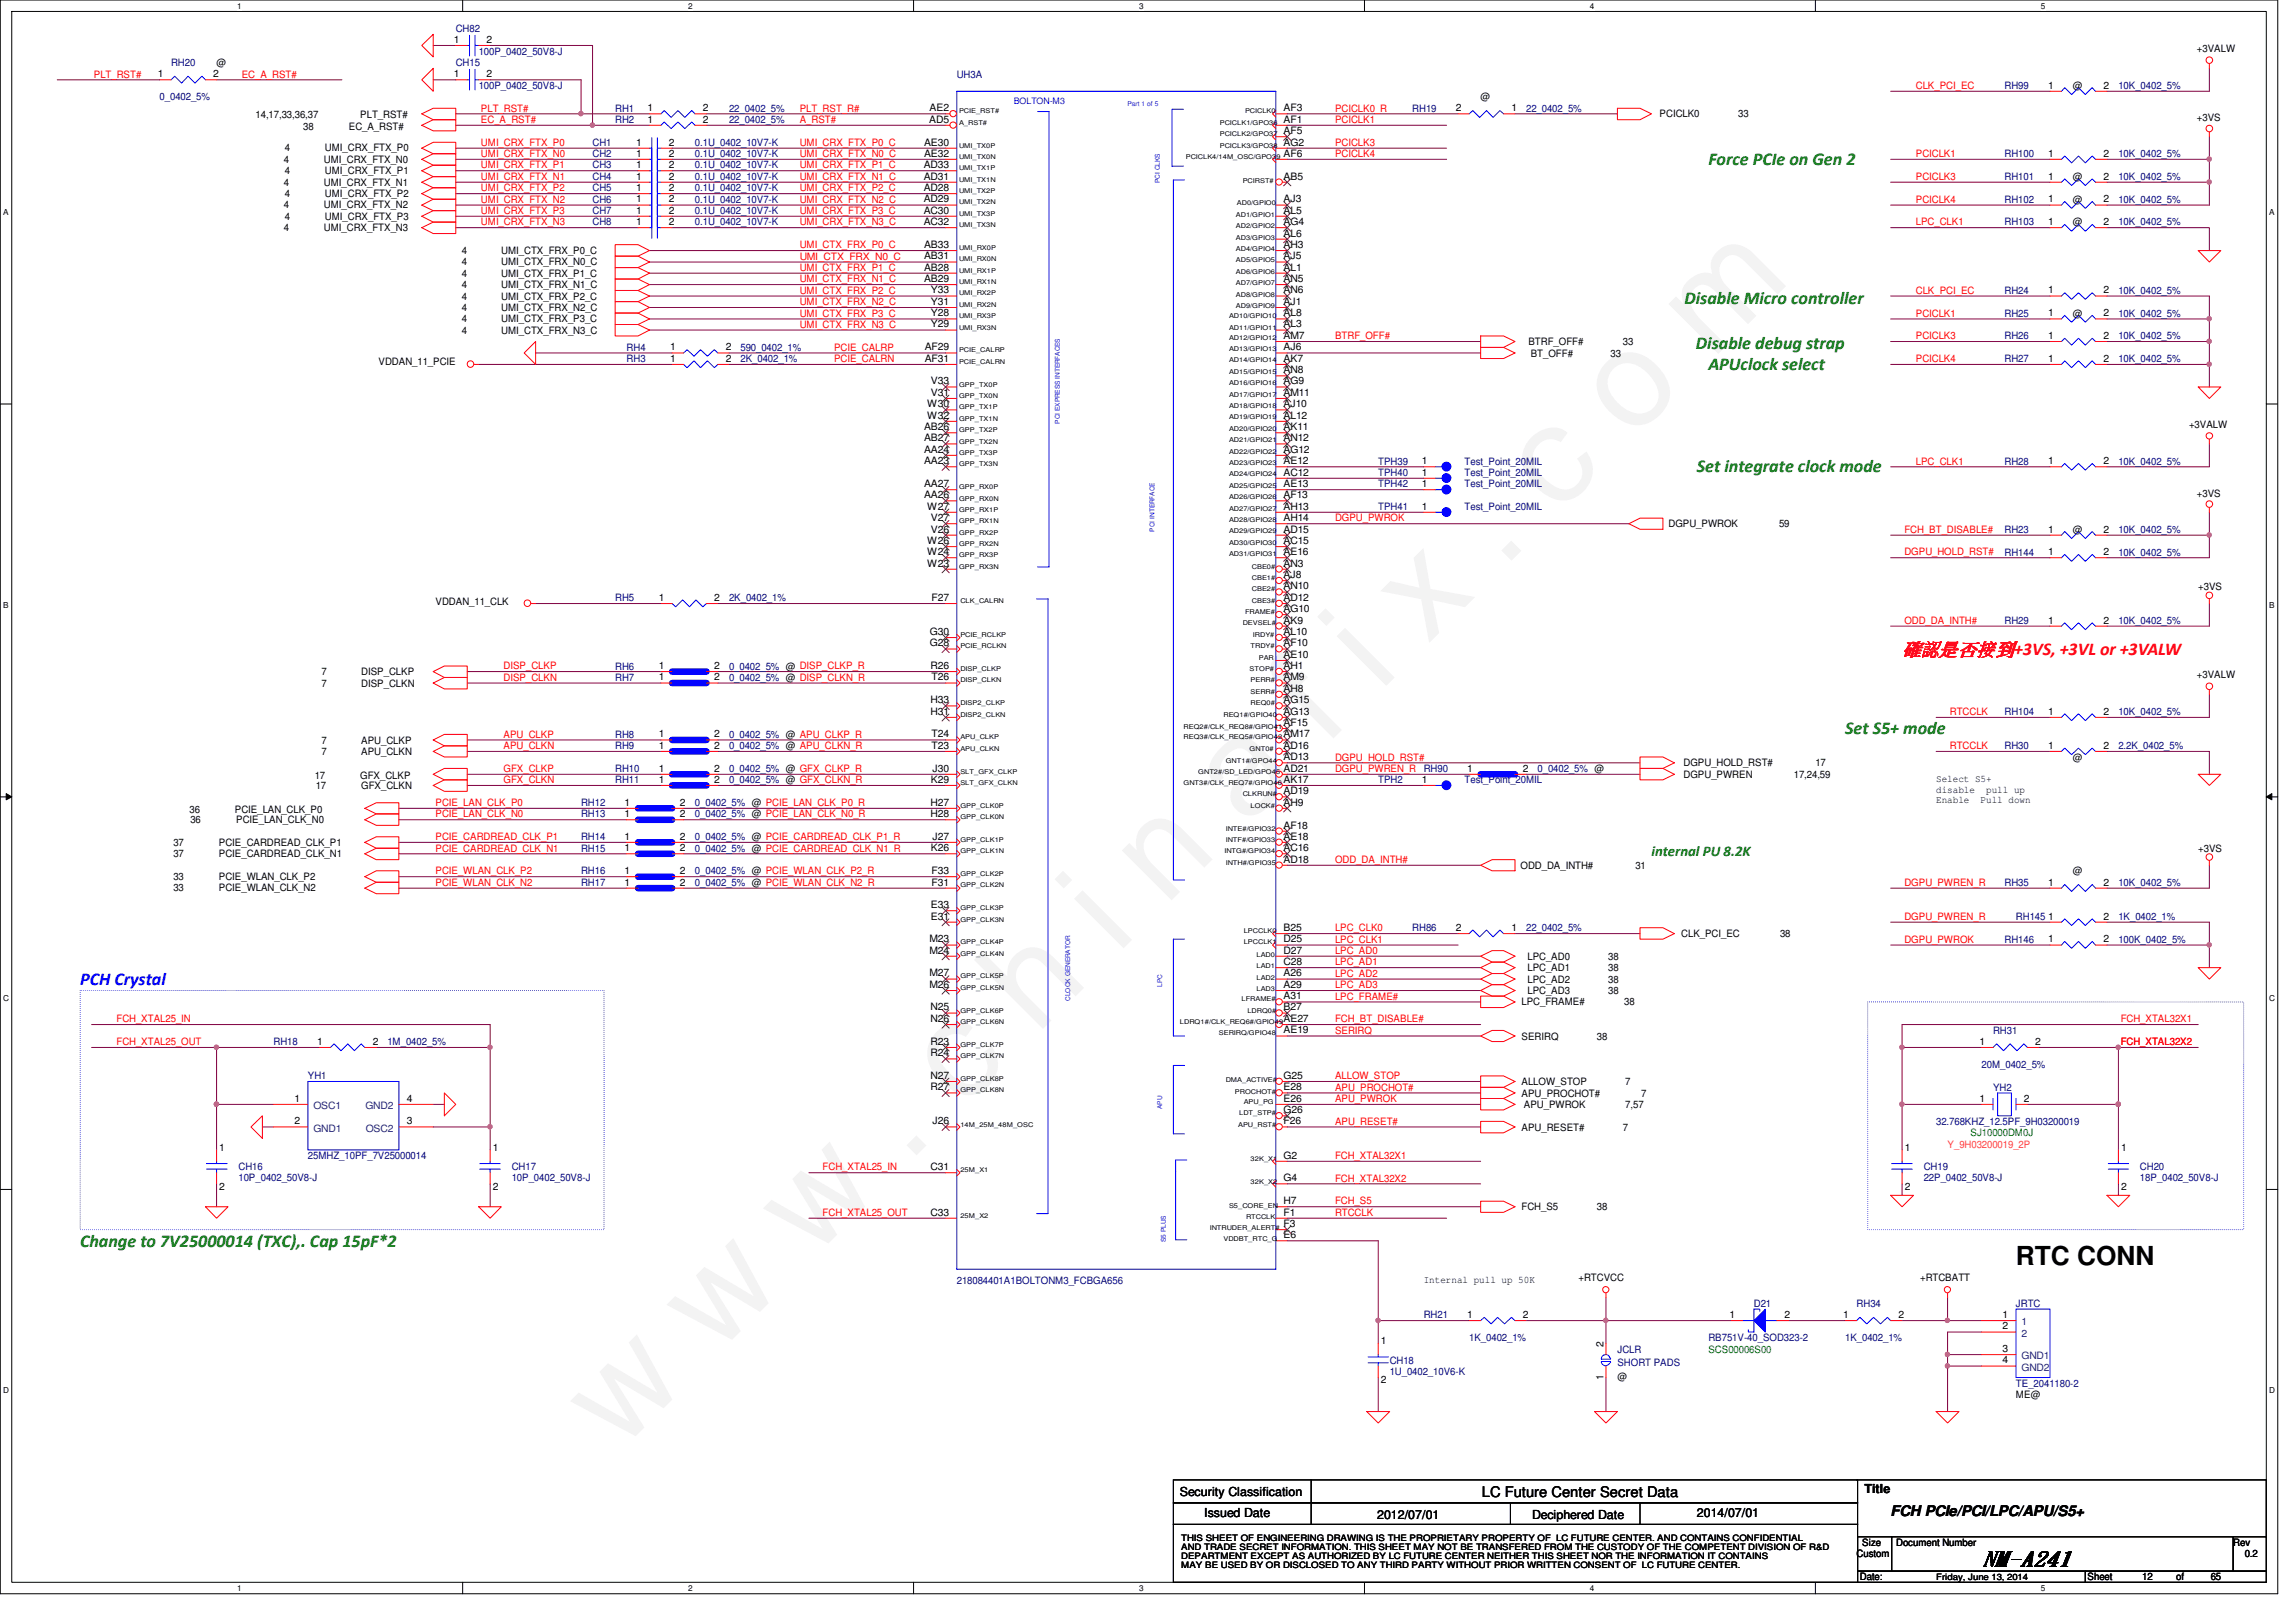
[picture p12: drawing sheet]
<svg xmlns="http://www.w3.org/2000/svg" width="297mm" height="210mm" viewBox="0 0 297 210" stroke-linecap="round" stroke-linejoin="round" font-family="sans-serif">
<defs><g id="words">
<text font-size="17.6" fill="#f0f" x="80.1" y="188" transform="rotate(-45 80.1 188)">w w w . c h i n a f i x . c o m</text>
<text font-size="3.4" x="260.8" y="163.7">RTC CONN</text>
<text font-size="2.8" x="256.4" y="202.7">NM-A241</text>
<g font-size="2.3" fill="#008000">
<text x="221" y="21.4">Force PCIe on Gen 2</text>
<text x="217.9" y="39.3">Disable Micro controller</text>
<text x="219.4" y="45.2">Disable debug strap</text>
<text x="221" y="47.9">APUclock select</text>
<text x="219.5" y="61.1">Set integrate clock mode</text>
<text x="238.7" y="95">Set S5+ mode</text>
<text x="10.4" y="161.3">Change to 7V25000014 (TXC),. Cap 15pF*2</text>
</g>
<text font-size="2.3" fill="#f00" x="246.1" y="84.8">確確確確確確+3VS, +3VL or +3VALW</text>
<text font-size="2.3" fill="#00f" x="10.4" y="127.4">PCH Crystal</text>
<text font-size="1.9" fill="#008000" x="213.7" y="110.8">internal PU 8.2K</text>
<g font-size="1.9">
<text x="191.7" y="193.7">LC Future Center Secret Data</text>
<text x="244.6" y="196.2">FCH PCIe/PCI/LPC/APU/S5+</text>
</g>
<g font-size="1.6">
<text x="152.7" y="193.5">Security Classification</text>
<text x="155.8" y="196.3">Issued Date</text>
<text x="178.2" y="196.5">2012/07/01</text>
<text x="198.2" y="196.5">Deciphered Date</text>
<text x="219.5" y="196.3">2014/07/01</text>
<text x="241.2" y="193.2">Title</text>
</g>
<g font-size="1.3">
<text x="58.7" y="5.5">1</text>
<text x="62.9" y="5.5">2</text>
<text x="20.4" y="10">1</text>
<text x="27.6" y="10">2</text>
<text x="28" y="8.6">@</text>
<text x="58.7" y="10">1</text>
<text x="62.9" y="10">2</text>
<text x="265" y="11.5">1</text>
<text x="268.2" y="11.5">@</text>
<text x="272.1" y="11.5">2</text>
<text x="284.2" y="6.8">+3VALW</text>
<text x="33.1" y="15.3">14,17,33,36,37</text>
<text x="39.2" y="16.8">38</text>
<text x="45.1" y="16.8">EC_A_RST#</text>
<text x="46.6" y="15.3">PLT_RST#</text>
<text x="83.8" y="14.4">1</text>
<text x="83.8" y="15.9">1</text>
<text x="90.9" y="14.4">2</text>
<text x="90.9" y="15.9">2</text>
<text x="120.2" y="15.9">AD5</text>
<text x="120.3" y="14.4">AE2</text>
<text x="166.1" y="17.4">AF5</text>
<text x="166.1" y="15.9">AF1</text>
<text x="166.1" y="14.4">AF3</text>
<text x="188.3" y="14.4">2</text>
<text x="191.6" y="13">@</text>
<text x="195.5" y="14.4">1</text>
<text x="214.7" y="15.2">PCICLK0</text>
<text x="224.9" y="15.2">33</text>
<text x="284.2" y="15.6">+3VS</text>
<text x="36.7" y="21.1">4</text>
<text x="36.9" y="22.6">4</text>
<text x="36.9" y="19.6">4</text>
<text x="41.9" y="21.1">UMI_CRX_FTX_N0</text>
<text x="42" y="22.6">UMI_CRX_FTX_P1</text>
<text x="42" y="19.6">UMI_CRX_FTX_P0</text>
<text x="82.3" y="18.8">1</text>
<text x="82.3" y="20.3">1</text>
<text x="82.3" y="21.8">1</text>
<text x="82.3" y="23.2">1</text>
<text x="86.5" y="18.8">2</text>
<text x="86.5" y="20.3">2</text>
<text x="86.5" y="21.8">2</text>
<text x="86.5" y="23.2">2</text>
<text x="119.5" y="23.2">AD31</text>
<text x="119.5" y="21.8">AD33</text>
<text x="119.5" y="20.3">AE32</text>
<text x="119.5" y="18.8">AE30</text>
<text x="166.1" y="23.2">AB5</text>
<text x="166.1" y="20.3">AF6</text>
<text x="166.1" y="18.8">AG2</text>
<text x="265" y="20.3">1</text>
<text x="265" y="23.2">1</text>
<text x="268.2" y="23.3">@</text>
<text x="272.1" y="20.3">2</text>
<text x="272.1" y="23.2">2</text>
<text x="36.7" y="27">4</text>
<text x="36.7" y="29.9">4</text>
<text x="36.7" y="24">4</text>
<text x="36.9" y="28.4">4</text>
<text x="36.9" y="25.5">4</text>
<text x="41.9" y="27">UMI_CRX_FTX_N2</text>
<text x="41.9" y="29.9">UMI_CRX_FTX_N3</text>
<text x="41.9" y="24">UMI_CRX_FTX_N1</text>
<text x="42" y="28.4">UMI_CRX_FTX_P3</text>
<text x="42" y="25.5">UMI_CRX_FTX_P2</text>
<text x="82.3" y="26.2">1</text>
<text x="82.3" y="27.6">1</text>
<text x="82.3" y="29.1">1</text>
<text x="82.3" y="24.7">1</text>
<text x="86.5" y="26.2">2</text>
<text x="86.5" y="27.6">2</text>
<text x="86.5" y="29.1">2</text>
<text x="86.5" y="24.7">2</text>
<text x="119.5" y="29.1">AC32</text>
<text x="119.5" y="27.6">AC30</text>
<text x="119.5" y="26.2">AD29</text>
<text x="119.5" y="24.7">AD28</text>
<text x="166.1" y="29.1">AG4</text>
<text x="166.1" y="27.6">AL5</text>
<text x="166.1" y="26.2">AJ3</text>
<text x="265" y="26.2">1</text>
<text x="265" y="29.1">1</text>
<text x="268.2" y="26.2">@</text>
<text x="268.2" y="29.2">@</text>
<text x="272.1" y="26.2">2</text>
<text x="272.1" y="29.1">2</text>
<text x="59.7" y="32.9">4</text>
<text x="59.7" y="34.3">4</text>
<text x="59.7" y="35.8">4</text>
<text x="64.9" y="32.9">UMI_CTX_FRX_P0_C</text>
<text x="64.9" y="34.3">UMI_CTX_FRX_N0_C</text>
<text x="64.9" y="35.8">UMI_CTX_FRX_P1_C</text>
<text x="119.5" y="35">AB28</text>
<text x="119.5" y="33.6">AB31</text>
<text x="119.5" y="32.1">AB33</text>
<text x="166.1" y="35">AL1</text>
<text x="166.1" y="33.6">AJ5</text>
<text x="166.1" y="32.1">AH3</text>
<text x="166.1" y="30.6">AL6</text>
<text x="59.7" y="37.3">4</text>
<text x="59.7" y="38.8">4</text>
<text x="59.7" y="40.2">4</text>
<text x="59.7" y="41.7">4</text>
<text x="64.9" y="37.3">UMI_CTX_FRX_N1_C</text>
<text x="64.9" y="38.8">UMI_CTX_FRX_P2_C</text>
<text x="64.9" y="40.2">UMI_CTX_FRX_N2_C</text>
<text x="64.9" y="41.7">UMI_CTX_FRX_P3_C</text>
<text x="119.5" y="36.5">AB29</text>
<text x="120.4" y="40.9">Y28</text>
<text x="120.4" y="39.5">Y31</text>
<text x="120.4" y="38">Y33</text>
<text x="166.1" y="40.9">AL8</text>
<text x="166.1" y="39.5">AJ1</text>
<text x="166.1" y="38">AN6</text>
<text x="166.1" y="36.5">AN5</text>
<text x="265" y="40.9">1</text>
<text x="265" y="38">1</text>
<text x="268.2" y="41">@</text>
<text x="272.1" y="40.9">2</text>
<text x="272.1" y="38">2</text>
<text x="49" y="47.3">VDDAN_11_PCIE</text>
<text x="59.7" y="43.2">4</text>
<text x="64.9" y="43.2">UMI_CTX_FRX_N3_C</text>
<text x="86.7" y="45.3">1</text>
<text x="86.7" y="46.8">1</text>
<text x="93.9" y="45.3">2</text>
<text x="93.9" y="46.8">2</text>
<text x="119.6" y="46.8">AF31</text>
<text x="119.6" y="45.3">AF29</text>
<text x="120.4" y="42.4">Y29</text>
<text x="166.1" y="46.8">AK7</text>
<text x="166.1" y="45.3">AJ6</text>
<text x="166.1" y="43.9">AM7</text>
<text x="166.1" y="42.4">AL3</text>
<text x="197.7" y="44.7">BTRF_OFF#</text>
<text x="198" y="46.1">BT_OFF#</text>
<text x="208.4" y="46.1">33</text>
<text x="210" y="44.7">33</text>
<text x="265" y="43.9">1</text>
<text x="265" y="46.8">1</text>
<text x="272.1" y="43.9">2</text>
<text x="272.1" y="46.8">2</text>
<text x="120" y="52.7">W30</text>
<text x="120.4" y="51.2">V31</text>
<text x="120.4" y="49.7">V33</text>
<text x="166.1" y="52.7">AJ10</text>
<text x="166.1" y="51.2">AM11</text>
<text x="166.1" y="49.7">AG9</text>
<text x="166.1" y="48.3">AN8</text>
<text x="119.5" y="58.6">AA24</text>
<text x="119.5" y="57.1">AB27</text>
<text x="119.5" y="55.7">AB26</text>
<text x="120" y="54.2">W32</text>
<text x="166.1" y="58.6">AG12</text>
<text x="166.1" y="57.1">AN12</text>
<text x="166.1" y="55.7">AK11</text>
<text x="166.1" y="54.2">AL12</text>
<text x="283.2" y="55.4">+3VALW</text>
<text x="119.5" y="64.5">AA26</text>
<text x="119.5" y="63">AA27</text>
<text x="119.5" y="60.1">AA23</text>
<text x="120" y="66">W27</text>
<text x="166.1" y="66">AH13</text>
<text x="166.1" y="64.5">AF13</text>
<text x="166.1" y="63">AE13</text>
<text x="166.1" y="61.6">AC12</text>
<text x="166.1" y="60.1">AE12</text>
<text x="183.9" y="60.1">1</text>
<text x="183.9" y="61.6">1</text>
<text x="183.9" y="66">1</text>
<text x="183.9" y="63">1</text>
<text x="265" y="60.1">1</text>
<text x="272.1" y="60.1">2</text>
<text x="284.2" y="64.3">+3VS</text>
<text x="120" y="71.8">W24</text>
<text x="120" y="70.4">W26</text>
<text x="120.4" y="68.9">V26</text>
<text x="120.4" y="67.4">V27</text>
<text x="166.1" y="71.8">AE16</text>
<text x="166.1" y="70.4">AC15</text>
<text x="166.1" y="68.9">AD15</text>
<text x="166.1" y="67.4">AH14</text>
<text x="215.9" y="68.2">DGPU_PWROK</text>
<text x="230.2" y="68.2">59</text>
<text x="265" y="71.8">1</text>
<text x="265" y="68.9">1</text>
<text x="268.2" y="69">@</text>
<text x="272.1" y="71.8">2</text>
<text x="272.1" y="68.9">2</text>
<text x="85.2" y="77.8">1</text>
<text x="92.4" y="77.8">2</text>
<text x="120" y="73.3">W23</text>
<text x="120.5" y="77.8">F27</text>
<text x="166.1" y="77.8">AD12</text>
<text x="166.1" y="76.3">AN10</text>
<text x="166.1" y="74.8">AJ8</text>
<text x="166.1" y="73.3">AN3</text>
<text x="284.4" y="76.3">+3VS</text>
<text x="56.3" y="78.2">VDDAN_11_CLK</text>
<text x="120.3" y="83.7">G28</text>
<text x="120.3" y="82.2">G30</text>
<text x="166.1" y="83.7">AF10</text>
<text x="166.1" y="82.2">AL10</text>
<text x="166.1" y="80.7">AK9</text>
<text x="166.1" y="79.2">AG10</text>
<text x="265" y="80.7">1</text>
<text x="272.1" y="80.7">2</text>
<text x="41.6" y="87.4">7</text>
<text x="41.6" y="88.9">7</text>
<text x="46.7" y="87.4">DISP_CLKP</text>
<text x="46.7" y="88.9">DISP_CLKN</text>
<text x="85.2" y="86.6">1</text>
<text x="85.2" y="88.1">1</text>
<text x="92.4" y="86.6">2</text>
<text x="92.4" y="88.1">2</text>
<text x="120.4" y="86.6">R26</text>
<text x="120.5" y="88.1">T26</text>
<text x="166.1" y="89.5">AH8</text>
<text x="166.1" y="88.1">AM9</text>
<text x="166.1" y="86.6">AH1</text>
<text x="166.1" y="85.1">AE10</text>
<text x="284.2" y="87.8">+3VALW</text>
<text x="85.2" y="95.4">1</text>
<text x="92.4" y="95.4">2</text>
<text x="120.4" y="92.5">H31</text>
<text x="120.4" y="91">H33</text>
<text x="120.5" y="95.4">T24</text>
<text x="166.1" y="95.4">AM17</text>
<text x="166.1" y="93.9">AF15</text>
<text x="166.1" y="92.5">AG13</text>
<text x="166.1" y="91">AG15</text>
<text x="265" y="92.5">1</text>
<text x="272.1" y="92.5">2</text>
<text x="40.7" y="100.8">17</text>
<text x="41.6" y="96.2">7</text>
<text x="41.6" y="97.7">7</text>
<text x="46.6" y="100.8">GFX_CLKP</text>
<text x="46.7" y="96.2">APU_CLKP</text>
<text x="46.7" y="97.7">APU_CLKN</text>
<text x="85.2" y="96.9">1</text>
<text x="85.2" y="99.9">1</text>
<text x="85.2" y="101.3">1</text>
<text x="92.4" y="96.9">2</text>
<text x="92.4" y="99.9">2</text>
<text x="92.4" y="101.3">2</text>
<text x="120.4" y="101.3">K29</text>
<text x="120.5" y="96.9">T23</text>
<text x="120.6" y="99.9">J30</text>
<text x="166.1" y="101.3">AK17</text>
<text x="166.1" y="99.9">AD21</text>
<text x="166.1" y="98.4">AD13</text>
<text x="166.1" y="96.9">AD16</text>
<text x="183.9" y="101.3">1</text>
<text x="189.8" y="99.9">1</text>
<text x="197" y="99.9">2</text>
<text x="217.8" y="99.1">DGPU_HOLD_RST#</text>
<text x="217.8" y="100.6">DGPU_PWREN</text>
<text x="232.1" y="100.6">17,24,59</text>
<text x="234.9" y="99.1">17</text>
<text x="250.5" y="101.3">Select S5+</text>
<text x="265" y="96.9">1</text>
<text x="268.2" y="98.4">@</text>
<text x="272.1" y="96.9">2</text>
<text x="24.5" y="105.2">36</text>
<text x="24.6" y="106.5">36</text>
<text x="30.4" y="105.2">PCIE_LAN_CLK_P0</text>
<text x="30.6" y="106.5">PCIE_LAN_CLK_N0</text>
<text x="40.8" y="102.1">17</text>
<text x="46.7" y="102.1">GFX_CLKN</text>
<text x="80.8" y="104.3">1</text>
<text x="80.8" y="105.7">1</text>
<text x="88" y="104.3">2</text>
<text x="88" y="105.7">2</text>
<text x="120.4" y="105.7">H28</text>
<text x="120.4" y="104.3">H27</text>
<text x="166.1" y="107.2">AF18</text>
<text x="166.1" y="104.3">AH9</text>
<text x="166.1" y="102.8">AD19</text>
<text x="250.5" y="102.6">disable</text>
<text x="250.5" y="103.9">Enable</text>
<text x="256.2" y="103.9">Pull down</text>
<text x="257" y="102.6">pull up</text>
<text x="22.4" y="109.5">37</text>
<text x="22.4" y="111">37</text>
<text x="22.4" y="113.9">33</text>
<text x="28.3" y="109.5">PCIE_CARDREAD_CLK_P1</text>
<text x="28.3" y="111">PCIE_CARDREAD_CLK_N1</text>
<text x="28.3" y="113.9">PCIE_WLAN_CLK_P2</text>
<text x="80.8" y="108.7">1</text>
<text x="80.8" y="110.2">1</text>
<text x="80.8" y="113.1">1</text>
<text x="88" y="108.7">2</text>
<text x="88" y="110.2">2</text>
<text x="88" y="113.1">2</text>
<text x="120.4" y="110.2">K26</text>
<text x="120.5" y="113.1">F33</text>
<text x="120.6" y="108.7">J27</text>
<text x="166.1" y="111.6">AD18</text>
<text x="166.1" y="110.2">AC16</text>
<text x="166.1" y="108.7">AE18</text>
<text x="196.7" y="112.4">ODD_DA_INTH#</text>
<text x="211.6" y="112.4">31</text>
<text x="268.2" y="113.2">@</text>
<text x="284.4" y="110.2">+3VS</text>
<text x="22.4" y="115.4">33</text>
<text x="28.3" y="115.4">PCIE_WLAN_CLK_N2</text>
<text x="80.8" y="114.6">1</text>
<text x="88" y="114.6">2</text>
<text x="120.4" y="119">E31</text>
<text x="120.4" y="117.5">E33</text>
<text x="120.5" y="114.6">F31</text>
<text x="265" y="114.6">1</text>
<text x="265" y="119">1</text>
<text x="272.1" y="114.6">2</text>
<text x="272.1" y="119">2</text>
<text x="120.3" y="123.4">M24</text>
<text x="120.3" y="122">M23</text>
<text x="166.1" y="124.9">C28</text>
<text x="166.1" y="123.4">D27</text>
<text x="166.1" y="122">D25</text>
<text x="166.1" y="120.5">B25</text>
<text x="188.3" y="120.5">2</text>
<text x="195.5" y="120.5">1</text>
<text x="197.6" y="125.7">LPC_AD1</text>
<text x="197.6" y="124.2">LPC_AD0</text>
<text x="208.1" y="125.7">38</text>
<text x="208.1" y="124.2">38</text>
<text x="217.5" y="121.2">CLK_PCI_EC</text>
<text x="230.3" y="121.2">38</text>
<text x="265" y="122">1</text>
<text x="272.1" y="122">2</text>
<text x="120.3" y="127.8">M26</text>
<text x="120.3" y="126.4">M27</text>
<text x="120.4" y="130.8">N25</text>
<text x="166.1" y="130.8">B27</text>
<text x="166.1" y="129.3">A31</text>
<text x="166.1" y="127.8">A29</text>
<text x="166.1" y="126.4">A26</text>
<text x="196.8" y="130.1">LPC_FRAME#</text>
<text x="197.6" y="128.6">LPC_AD3</text>
<text x="197.6" y="127.2">LPC_AD2</text>
<text x="208.1" y="128.6">38</text>
<text x="208.1" y="127.2">38</text>
<text x="210.1" y="130.1">38</text>
<text x="41" y="135.2">1</text>
<text x="48.2" y="135.2">2</text>
<text x="120.4" y="136.7">R24</text>
<text x="120.4" y="135.2">R23</text>
<text x="120.4" y="132.2">N26</text>
<text x="166.1" y="133.7">AE19</text>
<text x="166.1" y="132.2">AE27</text>
<text x="196.8" y="134.5">SERIRQ</text>
<text x="206.6" y="134.5">38</text>
<text x="256.1" y="135.2">1</text>
<text x="263.3" y="135.2">2</text>
<text x="38.1" y="142.6">1</text>
<text x="52.6" y="142.6">4</text>
<text x="120.4" y="141.1">R27</text>
<text x="120.4" y="139.6">N27</text>
<text x="166.1" y="142.6">E26</text>
<text x="166.1" y="141.1">E28</text>
<text x="166.1" y="139.6">G25</text>
<text x="196.8" y="140.4">ALLOW_STOP</text>
<text x="196.8" y="141.9">APU_PROCHOT#</text>
<text x="197.1" y="143.3">APU_PWROK</text>
<text x="210.3" y="140.4">7</text>
<text x="210.3" y="143.3">7,57</text>
<text x="212.3" y="141.9">7</text>
<text x="256.1" y="142.6">1</text>
<text x="261.8" y="142.6">2</text>
<text x="28.4" y="149">1</text>
<text x="38.1" y="145.5">2</text>
<text x="52.6" y="145.5">3</text>
<text x="63.8" y="149">1</text>
<text x="120.6" y="145.5">J26</text>
<text x="166.1" y="149.9">G2</text>
<text x="166.1" y="145.5">F26</text>
<text x="166.1" y="144.1">G26</text>
<text x="196.8" y="146.3">APU_RESET#</text>
<text x="210" y="146.3">7</text>
<text x="246.4" y="149">1</text>
<text x="274.4" y="149">1</text>
<text x="28.4" y="154">2</text>
<text x="63.8" y="154">2</text>
<text x="120.4" y="151.4">C31</text>
<text x="166.1" y="155.8">H7</text>
<text x="166.1" y="152.9">G4</text>
<text x="246.4" y="154">2</text>
<text x="274.4" y="154">2</text>
<text x="120.4" y="157.3">C33</text>
<text x="166.1" y="160.2">E6</text>
<text x="166.1" y="158.8">F3</text>
<text x="166.1" y="157.3">F1</text>
<text x="196.8" y="156.6">FCH_S5</text>
<text x="206.6" y="156.6">38</text>
<text x="184.2" y="166.1">Internal pull up 50K</text>
<text x="204.2" y="165.7">+RTCVCC</text>
<text x="248.4" y="165.7">+RTCBATT</text>
<text x="178.6" y="174">1</text>
<text x="189.8" y="170.6">1</text>
<text x="197" y="170.6">2</text>
<text x="223.7" y="170.6">1</text>
<text x="230.9" y="170.6">2</text>
<text x="238.5" y="170.6">1</text>
<text x="245.6" y="170.6">2</text>
<text x="259.1" y="170.6">1</text>
<text x="259.1" y="172">2</text>
<text x="178.6" y="179">2</text>
<text x="207.4" y="178.6" transform="rotate(-90 207.4 178.6)">1</text>
<text x="207.4" y="174.3" transform="rotate(-90 207.4 174.3)">2</text>
<text x="209.3" y="178.6">@</text>
<text x="259.1" y="175">3</text>
<text x="259.1" y="176.4">4</text>
<text x="260.8" y="180.9">ME@</text>
<text x="240.2" y="201.5">Custom</text>
<text x="240.9" y="200.1">Size</text>
<text x="245.3" y="200.1">Document Number</text>
<text x="288.9" y="200.1">Rev</text>
<text x="290.4" y="201.5">0.2</text>
<text x="240.6" y="204.5">Date:</text>
<text x="270.1" y="204.5">Sheet</text>
<text x="277.2" y="204.5">12</text>
<text x="281.6" y="204.5">of</text>
<text x="286" y="204.5">65</text>
</g>
<g font-size="1.3" fill="#000080">
<text x="59" y="4.1">CH82</text>
<text x="22.1" y="8.6">RH20</text>
<text x="59" y="8.6">CH15</text>
<text x="61.9" y="11.5">100P_0402_50V8-J</text>
<text x="61.9" y="7.1">100P_0402_50V8-J</text>
<text x="123.8" y="10">UH3A</text>
<text x="259.3" y="11.5">RH99</text>
<text x="274.1" y="11.5">10K_0402_5%</text>
<text x="20.7" y="13">0_0402_5%</text>
<text x="79.6" y="14.4">RH1</text>
<text x="79.6" y="15.9">RH2</text>
<text x="94.3" y="14.4">22_0402_5%</text>
<text x="94.3" y="15.9">22_0402_5%</text>
<text x="182.7" y="14.4">RH19</text>
<text x="197.4" y="14.4">22_0402_5%</text>
<text x="76.7" y="18.9">CH1</text>
<text x="76.7" y="20.4">CH2</text>
<text x="76.7" y="21.8">CH3</text>
<text x="76.7" y="23.3">CH4</text>
<text x="89.9" y="18.9">0.1U_0402_10V7-K</text>
<text x="89.9" y="20.4">0.1U_0402_10V7-K</text>
<text x="89.9" y="21.8">0.1U_0402_10V7-K</text>
<text x="89.9" y="23.3">0.1U_0402_10V7-K</text>
<text x="259.3" y="20.4">RH100</text>
<text x="259.3" y="23.3">RH101</text>
<text x="274.1" y="20.4">10K_0402_5%</text>
<text x="274.1" y="23.3">10K_0402_5%</text>
<text x="76.7" y="26.2">CH6</text>
<text x="76.7" y="27.7">CH7</text>
<text x="76.7" y="29.2">CH8</text>
<text x="76.7" y="24.8">CH5</text>
<text x="89.9" y="26.2">0.1U_0402_10V7-K</text>
<text x="89.9" y="27.7">0.1U_0402_10V7-K</text>
<text x="89.9" y="29.2">0.1U_0402_10V7-K</text>
<text x="89.9" y="24.8">0.1U_0402_10V7-K</text>
<text x="259.3" y="26.2">RH102</text>
<text x="259.3" y="29.2">RH103</text>
<text x="274.1" y="26.2">10K_0402_5%</text>
<text x="274.1" y="29.2">10K_0402_5%</text>
<text x="259.3" y="41">RH25</text>
<text x="259.3" y="38">RH24</text>
<text x="274.1" y="41">10K_0402_5%</text>
<text x="274.1" y="38">10K_0402_5%</text>
<text x="81.1" y="45.4">RH4</text>
<text x="81.1" y="46.9">RH3</text>
<text x="95.8" y="45.4">590_0402_1%</text>
<text x="95.8" y="46.9">2K_0402_1%</text>
<text x="259.3" y="43.9">RH26</text>
<text x="259.3" y="46.9">RH27</text>
<text x="274.1" y="43.9">10K_0402_5%</text>
<text x="274.1" y="46.9">10K_0402_5%</text>
<text x="178.3" y="60.1">TPH39</text>
<text x="178.3" y="61.6">TPH40</text>
<text x="178.3" y="66">TPH41</text>
<text x="178.3" y="63.1">TPH42</text>
<text x="189.5" y="60.1">Test_Point_20MIL</text>
<text x="189.5" y="61.6">Test_Point_20MIL</text>
<text x="189.5" y="66">Test_Point_20MIL</text>
<text x="189.5" y="63.1">Test_Point_20MIL</text>
<text x="259.3" y="60.1">RH28</text>
<text x="274.1" y="60.1">10K_0402_5%</text>
<text x="259.3" y="71.9">RH144</text>
<text x="259.3" y="69">RH23</text>
<text x="274.1" y="71.9">10K_0402_5%</text>
<text x="274.1" y="69">10K_0402_5%</text>
<text x="79.6" y="77.8">RH5</text>
<text x="94.3" y="77.8">2K_0402_1%</text>
<text x="259.3" y="80.7">RH29</text>
<text x="274.1" y="80.7">10K_0402_5%</text>
<text x="79.6" y="86.7">RH6</text>
<text x="79.6" y="88.1">RH7</text>
<text x="94.3" y="86.7">0_0402_5% @ DISP_CLKP_R</text>
<text x="94.3" y="88.1">0_0402_5% @ DISP_CLKN_R</text>
<text x="79.6" y="95.5">RH8</text>
<text x="94.3" y="95.5">0_0402_5% @ APU_CLKP_R</text>
<text x="259.3" y="92.5">RH104</text>
<text x="274.1" y="92.5">10K_0402_5%</text>
<text x="79.6" y="96.9">RH9</text>
<text x="79.6" y="99.9">RH10</text>
<text x="79.6" y="101.4">RH11</text>
<text x="94.3" y="96.9">0_0402_5% @ APU_CLKN_R</text>
<text x="94.3" y="99.9">0_0402_5% @ GFX_CLKP_R</text>
<text x="94.3" y="101.4">0_0402_5% @ GFX_CLKN_R</text>
<text x="178.3" y="101.4">TPH2</text>
<text x="184.2" y="99.9">RH90</text>
<text x="189.5" y="101.4">Test_Point_20MIL</text>
<text x="198.9" y="99.9">0_0402_5% @</text>
<text x="259.3" y="96.9">RH30</text>
<text x="274.1" y="96.9">2.2K_0402_5%</text>
<text x="75.2" y="104.3">RH12</text>
<text x="75.2" y="105.8">RH13</text>
<text x="89.9" y="104.3">0_0402_5% @ PCIE_LAN_CLK_P0_R</text>
<text x="89.9" y="105.8">0_0402_5% @ PCIE_LAN_CLK_N0_R</text>
<text x="75.2" y="108.8">RH14</text>
<text x="75.2" y="110.2">RH15</text>
<text x="75.2" y="113.2">RH16</text>
<text x="89.9" y="108.8">0_0402_5% @ PCIE_CARDREAD_CLK_P1_R</text>
<text x="89.9" y="110.2">0_0402_5% @ PCIE_CARDREAD_CLK_N1_R</text>
<text x="89.9" y="113.2">0_0402_5% @ PCIE_WLAN_CLK_P2_R</text>
<text x="75.2" y="114.6">RH17</text>
<text x="89.9" y="114.6">0_0402_5% @ PCIE_WLAN_CLK_N2_R</text>
<text x="259.3" y="114.6">RH35</text>
<text x="260.8" y="119">RH145</text>
<text x="274.1" y="114.6">10K_0402_5%</text>
<text x="274.1" y="119">1K_0402_1%</text>
<text x="182.7" y="120.5">RH86</text>
<text x="197.4" y="120.5">22_0402_5%</text>
<text x="259.3" y="122">RH146</text>
<text x="274.1" y="122">100K_0402_5%</text>
<text x="35.4" y="135.3">RH18</text>
<text x="50.1" y="135.3">1M_0402_5%</text>
<text x="257.8" y="133.8">RH31</text>
<text x="39.8" y="139.7">YH1</text>
<text x="256.4" y="138.2">20M_0402_5%</text>
<text x="257.8" y="141.1">YH2</text>
<text x="39.8" y="150">25MHZ_10PF_7V25000014</text>
<text x="250.5" y="145.6">32.768KHZ_12.5PF_9H03200019</text>
<text x="30.9" y="151.5">CH16</text>
<text x="30.9" y="152.8">10P_0402_50V8-J</text>
<text x="66.2" y="151.5">CH17</text>
<text x="66.2" y="152.8">10P_0402_50V8-J</text>
<text x="248.9" y="151.5">CH19</text>
<text x="248.9" y="152.8">22P_0402_50V8-J</text>
<text x="276.9" y="151.5">CH20</text>
<text x="276.9" y="152.8">18P_0402_50V8-J</text>
<text x="123.8" y="166.2">218084401A1BOLTONM3_FCBGA656</text>
<text x="184.2" y="170.6">RH21</text>
<text x="190.1" y="173.6">1K_0402_1%</text>
<text x="221" y="173.6">RB751V-40_SOD323-2</text>
<text x="226.9" y="169.1">D21</text>
<text x="238.7" y="173.6">1K_0402_1%</text>
<text x="240.2" y="169.1">RH34</text>
<text x="260.8" y="169.1">JRTC</text>
<text x="179.8" y="176.5">CH18</text>
<text x="179.8" y="178">1U_0402_10V6-K</text>
<text x="209.3" y="175">JCLR</text>
<text x="209.3" y="176.8">SHORT PADS</text>
<text x="260.8" y="179.5">TE_2041180-2</text>
</g>
<g font-size="1.3" fill="#f00">
<text x="12.1" y="10">PLT_RST#</text>
<text x="31.3" y="10">EC_A_RST#</text>
<text x="247.9" y="11.5">CLK_PCI_EC</text>
<text x="62.2" y="14.4">PLT_RST#</text>
<text x="62.2" y="15.9">EC_A_RST#</text>
<text x="103.5" y="14.4">PLT_RST_R#</text>
<text x="103.5" y="15.9">A_RST#</text>
<text x="172.7" y="14.4">PCICLK0_R</text>
<text x="172.7" y="15.9">PCICLK1</text>
<text x="62.2" y="18.9">UMI_CRX_FTX_P0</text>
<text x="62.2" y="20.3">UMI_CRX_FTX_N0</text>
<text x="62.2" y="21.8">UMI_CRX_FTX_P1</text>
<text x="62.2" y="23.3">UMI_CRX_FTX_N1</text>
<text x="103.5" y="18.9">UMI_CRX_FTX_P0_C</text>
<text x="103.5" y="20.3">UMI_CRX_FTX_N0_C</text>
<text x="103.5" y="21.8">UMI_CRX_FTX_P1_C</text>
<text x="103.5" y="23.3">UMI_CRX_FTX_N1_C</text>
<text x="172.7" y="18.9">PCICLK3</text>
<text x="172.7" y="20.3">PCICLK4</text>
<text x="247.9" y="20.3">PCICLK1</text>
<text x="247.9" y="23.3">PCICLK3</text>
<text x="62.2" y="24.8">UMI_CRX_FTX_P2</text>
<text x="62.2" y="26.2">UMI_CRX_FTX_N2</text>
<text x="62.2" y="27.7">UMI_CRX_FTX_P3</text>
<text x="62.2" y="29.2">UMI_CRX_FTX_N3</text>
<text x="103.5" y="24.8">UMI_CRX_FTX_P2_C</text>
<text x="103.5" y="26.2">UMI_CRX_FTX_N2_C</text>
<text x="103.5" y="27.7">UMI_CRX_FTX_P3_C</text>
<text x="103.5" y="29.2">UMI_CRX_FTX_N3_C</text>
<text x="247.9" y="26.2">PCICLK4</text>
<text x="247.9" y="29.2">LPC_CLK1</text>
<text x="103.5" y="33.6">UMI_CTX_FRX_N0_C</text>
<text x="103.5" y="35.1">UMI_CTX_FRX_P1_C</text>
<text x="103.5" y="32.1">UMI_CTX_FRX_P0_C</text>
<text x="103.5" y="36.5">UMI_CTX_FRX_N1_C</text>
<text x="103.5" y="39.5">UMI_CTX_FRX_N2_C</text>
<text x="103.5" y="38">UMI_CTX_FRX_P2_C</text>
<text x="103.5" y="41">UMI_CTX_FRX_P3_C</text>
<text x="247.9" y="38">CLK_PCI_EC</text>
<text x="247.9" y="41">PCICLK1</text>
<text x="103.5" y="42.4">UMI_CTX_FRX_N3_C</text>
<text x="107.9" y="45.4">PCIE_CALRP</text>
<text x="107.9" y="46.9">PCIE_CALRN</text>
<text x="172.7" y="43.9">BTRF_OFF#</text>
<text x="247.9" y="43.9">PCICLK3</text>
<text x="247.9" y="46.9">PCICLK4</text>
<text x="247.9" y="60.1">LPC_CLK1</text>
<text x="172.7" y="67.5">DGPU_PWROK</text>
<text x="246.4" y="69">FCH_BT_DISABLE#</text>
<text x="246.4" y="71.9">DGPU_HOLD_RST#</text>
<text x="246.4" y="80.7">ODD_DA_INTH#</text>
<text x="65.1" y="86.6">DISP_CLKP</text>
<text x="65.1" y="88.1">DISP_CLKN</text>
<text x="65.1" y="95.5">APU_CLKP</text>
<text x="252.3" y="92.5">RTCCLK</text>
<text x="65.1" y="96.9">APU_CLKN</text>
<text x="65.1" y="99.9">GFX_CLKP</text>
<text x="65.1" y="101.3">GFX_CLKN</text>
<text x="172.7" y="98.4">DGPU_HOLD_RST#</text>
<text x="172.7" y="99.9">DGPU_PWREN_R</text>
<text x="252.3" y="96.9">RTCCLK</text>
<text x="56.3" y="104.3">PCIE_LAN_CLK_P0</text>
<text x="56.3" y="105.8">PCIE_LAN_CLK_N0</text>
<text x="56.3" y="110.2">PCIE_CARDREAD_CLK_N1</text>
<text x="56.3" y="108.7">PCIE_CARDREAD_CLK_P1</text>
<text x="56.3" y="113.2">PCIE_WLAN_CLK_P2</text>
<text x="172.7" y="111.7">ODD_DA_INTH#</text>
<text x="56.3" y="114.6">PCIE_WLAN_CLK_N2</text>
<text x="246.4" y="119">DGPU_PWREN_R</text>
<text x="246.4" y="114.6">DGPU_PWREN_R</text>
<text x="172.7" y="120.5">LPC_CLK0</text>
<text x="172.7" y="122">LPC_CLK1</text>
<text x="172.7" y="123.4">LPC_AD0</text>
<text x="172.7" y="124.9">LPC_AD1</text>
<text x="246.4" y="122">DGPU_PWROK</text>
<text x="172.7" y="126.4">LPC_AD2</text>
<text x="172.7" y="127.9">LPC_AD3</text>
<text x="172.7" y="129.4">LPC_FRAME#</text>
<text x="15.1" y="132.3">FCH_XTAL25_IN</text>
<text x="15.1" y="135.3">FCH_XTAL25_OUT</text>
<text x="172.7" y="133.8">SERIRQ</text>
<text x="172.7" y="132.3">FCH_BT_DISABLE#</text>
<text x="274.4" y="132.3">FCH_XTAL32X1</text>
<text x="274.4" y="135.3">FCH_XTAL32X2</text>
<text x="172.7" y="142.6">APU_PWROK</text>
<text x="172.7" y="141.1">APU_PROCHOT#</text>
<text x="172.7" y="139.7">ALLOW_STOP</text>
<text x="172.7" y="150">FCH_XTAL32X1</text>
<text x="172.7" y="145.5">APU_RESET#</text>
<text x="106.4" y="151.5">FCH_XTAL25_IN</text>
<text x="172.7" y="152.9">FCH_XTAL32X2</text>
<text x="172.7" y="155.9">FCH_S5</text>
<text x="106.4" y="157.4">FCH_XTAL25_OUT</text>
<text x="172.7" y="157.4">RTCCLK</text>
</g>
<g font-size="1.3" fill="#004080">
<text x="40.6" y="143.5">OSC1</text>
<text x="47.3" y="143.5">GND2</text>
<text x="40.6" y="146.4">GND1</text>
<text x="47.3" y="146.4">OSC2</text>
<text x="261.5" y="171.5">1</text>
<text x="261.5" y="173">2</text>
<text x="261.5" y="175.9">GND1</text>
<text x="261.5" y="177.4">GND2</text>
</g>
<text font-size="1.3" fill="#ff0080" x="252" y="148.5">Y_9H03200019_2P</text>
<g font-size="1.3" fill="#008000">
<text x="254.9" y="147">SJ10000DM0J</text>
<text x="221" y="175">SCS00006S00</text>
</g>
<g font-size="1.1">
<text x="30.7" y="1.1">1</text>
<text x="89" y="1.1">2</text>
<text x="147.4" y="1.1">3</text>
<text x="205.7" y="1.1">4</text>
<text x="264" y="1.1">5</text>
<text x=".4" y="27.9">A</text>
<text x="293.6" y="27.9">A</text>
<text x=".4" y="78.7">B</text>
<text x="293.6" y="78.7">B</text>
<text x=".4" y="129.5">C</text>
<text x="293.6" y="129.5">C</text>
<text x=".4" y="180.3">D</text>
<text x="293.6" y="180.3">D</text>
<text x="152.8" y="201.8">DEPARTMENT EXCEPT AS AUTHORIZED BY LC FUTURE CENTER NEITHER THIS SHEET NOR THE INFORMATION IT CONTAINS</text>
<text x="152.8" y="202.9">MAY BE USED BY OR DISCLOSED TO ANY THIRD PARTY WITHOUT PRIOR WRITTEN CONSENT OF LC FUTURE CENTER.</text>
<text x="152.8" y="199.4">THIS SHEET OF ENGINEERING DRAWING IS THE PROPRIETARY PROPERTY OF LC FUTURE CENTER. AND CONTAINS CONFIDENTIAL</text>
<text x="152.8" y="200.6">AND TRADE SECRET INFORMATION. THIS SHEET MAY NOT BE TRANSFERED FROM THE CUSTODY OF THE COMPETENT DIVISION OF R&amp;D</text>
<text x="30.7" y="205.9">1</text>
<text x="89" y="205.9">2</text>
<text x="147.4" y="205.9">3</text>
<text x="205.7" y="205.9">4</text>
<text x="250.5" y="204.4">Friday, June 13, 2014</text>
<text x="264" y="205.9">5</text>
</g>
<text font-size="1.1" fill="#00f" x="131.1" y="13.5">BOLTON-M3</text>
<g font-size=".8">
<text x="124.1" y="16.1">A_RST#</text>
<text x="124.1" y="14.6">PCIE_RST#</text>
<text x="157.8" y="17.6">PCICLK2/GPO37</text>
<text x="157.8" y="16.1">PCICLK1/GPO36</text>
<text x="161.1" y="14.6">PCICLK0</text>
<text x="124.1" y="23.5">UMI_TX1N</text>
<text x="124.1" y="22">UMI_TX1P</text>
<text x="124.1" y="20.6">UMI_TX0N</text>
<text x="124.1" y="19.1">UMI_TX0P</text>
<text x="153.4" y="20.6">PCICLK4/14M_OSC/GPO39</text>
<text x="157.8" y="19.1">PCICLK3/GPO38</text>
<text x="160.8" y="23.7">PCIRST#</text>
<text x="124.1" y="29.4">UMI_TX3N</text>
<text x="124.1" y="27.9">UMI_TX3P</text>
<text x="124.1" y="26.5">UMI_TX2N</text>
<text x="124.1" y="25">UMI_TX2P</text>
<text x="159.9" y="29.5">AD2/GPIO2</text>
<text x="159.9" y="28.1">AD1/GPIO1</text>
<text x="160" y="26.6">AD0/GPIO0</text>
<text x="124.1" y="35.3">UMI_RX1P</text>
<text x="124.1" y="33.8">UMI_RX0N</text>
<text x="124.1" y="32.3">UMI_RX0P</text>
<text x="159.9" y="35.4">AD6/GPIO6</text>
<text x="159.9" y="34">AD5/GPIO5</text>
<text x="159.9" y="32.5">AD4/GPIO4</text>
<text x="159.9" y="31">AD3/GPIO3</text>
<text x="124.1" y="41.2">UMI_RX3P</text>
<text x="124.1" y="39.7">UMI_RX2N</text>
<text x="124.1" y="38.2">UMI_RX2P</text>
<text x="124.1" y="36.7">UMI_RX1N</text>
<text x="159" y="41.2">AD10/GPIO10</text>
<text x="159.9" y="39.8">AD9/GPIO9</text>
<text x="159.9" y="38.4">AD8/GPIO8</text>
<text x="159.9" y="36.9">AD7/GPIO7</text>
<text x="124.1" y="47.1">PCIE_CALRN</text>
<text x="124.1" y="45.6">PCIE_CALRP</text>
<text x="124.1" y="42.7">UMI_RX3N</text>
<text x="159" y="46.9">AD14/GPIO14</text>
<text x="159" y="45.5">AD13/GPIO13</text>
<text x="159" y="44">AD12/GPIO12</text>
<text x="159" y="42.7">AD11/GPIO11</text>
<text x="124.1" y="53">GPP_TX1P</text>
<text x="124.1" y="51.5">GPP_TX0N</text>
<text x="124.1" y="50">GPP_TX0P</text>
<text x="159" y="52.8">AD18/GPIO18</text>
<text x="159" y="51.4">AD17/GPIO17</text>
<text x="159" y="49.9">AD16/GPIO16</text>
<text x="159" y="48.4">AD15/GPIO15</text>
<text x="124.1" y="58.8">GPP_TX3P</text>
<text x="124.1" y="57.4">GPP_TX2N</text>
<text x="124.1" y="55.9">GPP_TX2P</text>
<text x="124.1" y="54.4">GPP_TX1N</text>
<text x="159" y="58.7">AD22/GPIO22</text>
<text x="159" y="57.2">AD21/GPIO21</text>
<text x="159" y="55.8">AD20/GPIO20</text>
<text x="159" y="54.3">AD19/GPIO19</text>
<text x="124.1" y="64.8">GPP_RX0N</text>
<text x="124.1" y="63.3">GPP_RX0P</text>
<text x="124.1" y="60.3">GPP_TX3N</text>
<text x="159" y="64.6">AD26/GPIO26</text>
<text x="159" y="63.1">AD25/GPIO25</text>
<text x="159" y="61.6">AD24/GPIO24</text>
<text x="159" y="60.2">AD23/GPIO23</text>
<text x="124.1" y="70.7">GPP_RX2N</text>
<text x="124.1" y="69.2">GPP_RX2P</text>
<text x="124.1" y="67.7">GPP_RX1N</text>
<text x="124.1" y="66.2">GPP_RX1P</text>
<text x="159" y="72">AD31/GPIO31</text>
<text x="159" y="70.5">AD30/GPIO30</text>
<text x="159" y="69">AD29/GPIO29</text>
<text x="159" y="67.6">AD28/GPIO28</text>
<text x="159" y="66.1">AD27/GPIO27</text>
<text x="124.1" y="73.6">GPP_RX3N</text>
<text x="124.1" y="72.1">GPP_RX3P</text>
<text x="162" y="76.5">CBE2#</text>
<text x="162" y="75.1">CBE1#</text>
<text x="162" y="73.6">CBE0#</text>
<text x="124.2" y="83.9">PCIE_RCLKN</text>
<text x="124.2" y="82.4">PCIE_RCLKP</text>
<text x="124.2" y="78">CLK_CALRN</text>
<text x="160.8" y="80.9">DEVSEL#</text>
<text x="161.1" y="79.5">FRAME#</text>
<text x="161.8" y="83.9">TRDY#</text>
<text x="162" y="78">CBE3#</text>
<text x="162.1" y="82.4">IRDY#</text>
<text x="124.2" y="88.3">DISP_CLKN</text>
<text x="124.2" y="86.9">DISP_CLKP</text>
<text x="161.7" y="86.9">STOP#</text>
<text x="161.8" y="89.8">SERR#</text>
<text x="161.8" y="88.3">PERR#</text>
<text x="162.9" y="85.4">PAR</text>
<text x="124.2" y="95.7">APU_CLKP</text>
<text x="124.2" y="92.8">DISP2_CLKN</text>
<text x="124.2" y="91.3">DISP2_CLKP</text>
<text x="153.1" y="95.7">REQ3#/CLK_REQ5#/GPIO42</text>
<text x="153.1" y="94.4">REQ2#/CLK_REQ8#/GPIO41</text>
<text x="158.3" y="92.8">REQ1#/GPIO40</text>
<text x="161.8" y="91.3">REQ0#</text>
<text x="124.2" y="101.6">SLT_GFX_CLKN</text>
<text x="124.2" y="100.1">SLT_GFX_CLKP</text>
<text x="124.2" y="97.2">APU_CLKN</text>
<text x="153.1" y="101.6">GNT3#/CLK_REQ7#/GPIO46</text>
<text x="155" y="100.1">GNT2#/SD_LED/GPO45</text>
<text x="158.6" y="98.8">GNT1#/GPO44</text>
<text x="161.7" y="97.2">GNT0#</text>
<text x="124.2" y="106">GPP_CLK0N</text>
<text x="124.2" y="104.5">GPP_CLK0P</text>
<text x="158.6" y="107.5">INTE#/GPIO32</text>
<text x="160.8" y="103">CLKRUN#</text>
<text x="161.8" y="104.5">LOCK#</text>
<text x="124.2" y="113.4">GPP_CLK2P</text>
<text x="124.2" y="110.4">GPP_CLK1N</text>
<text x="124.2" y="109">GPP_CLK1P</text>
<text x="158.4" y="110.4">INTG#/GPIO34</text>
<text x="158.6" y="111.9">INTH#/GPIO35</text>
<text x="158.6" y="109">INTF#/GPIO33</text>
<text x="124.2" y="119.3">GPP_CLK3N</text>
<text x="124.2" y="117.8">GPP_CLK3P</text>
<text x="124.2" y="114.9">GPP_CLK2N</text>
<text x="124.2" y="123.7">GPP_CLK4N</text>
<text x="124.2" y="122.2">GPP_CLK4P</text>
<text x="160.9" y="122.2">LPCCLK1</text>
<text x="160.9" y="120.7">LPCCLK0</text>
<text x="162.6" y="125.3">LAD1</text>
<text x="162.6" y="123.8">LAD0</text>
<text x="124.2" y="131.1">GPP_CLK6P</text>
<text x="124.2" y="128.1">GPP_CLK5N</text>
<text x="124.2" y="126.6">GPP_CLK5P</text>
<text x="160.6" y="129.6">LFRAME#</text>
<text x="161.4" y="131.1">LDRQ0#</text>
<text x="162.6" y="128.2">LAD3</text>
<text x="162.6" y="126.8">LAD2</text>
<text x="124.2" y="136.9">GPP_CLK7N</text>
<text x="124.2" y="135.5">GPP_CLK7P</text>
<text x="124.2" y="132.5">GPP_CLK6N</text>
<text x="152.7" y="132.5">LDRQ1#/CLK_REQ6#/GPIO49</text>
<text x="157.7" y="134">SERIRQ/GPIO48</text>
<text x="124.2" y="141.4">GPP_CLK8N</text>
<text x="124.2" y="139.9">GPP_CLK8P</text>
<text x="158.6" y="140">DMA_ACTIVE#</text>
<text x="159.8" y="141.5">PROCHOT#</text>
<text x="160.9" y="142.8">APU_PG</text>
<text x="124.2" y="145.8">14M_25M_48M_OSC</text>
<text x="160.2" y="145.8">APU_RST#</text>
<text x="160.3" y="144.3">LDT_STP#</text>
<text x="124.2" y="151.7">25M_X1</text>
<text x="161.8" y="153.2">32K_X2</text>
<text x="161.8" y="150.2">32K_X1</text>
<text x="124.2" y="157.6">25M_X2</text>
<text x="156.5" y="159.2">INTRUDER_ALERT#</text>
<text x="158.3" y="160.7">VDDBT_RTC_G</text>
<text x="159" y="156.4">S5_CORE_EN</text>
<text x="161.2" y="157.7">RTCCLK</text>
</g>
<g font-size=".8" fill="#00f">
<text x="145.9" y="13.8">Part 1 of 5</text>
<text x="150.1" y="23.7" transform="rotate(-90 150.1 23.7)">PCI CLKS</text>
<text x="137.1" y="54.8" transform="rotate(-90 137.1 54.8)">PCI EXPRESS INTERFACES</text>
<text x="149.3" y="68.8" transform="rotate(-90 149.3 68.8)">PCI INTERFACE</text>
<text x="138.5" y="129.5" transform="rotate(-90 138.5 129.5)">CLOCK GENERATOR</text>
<text x="150.4" y="127.7" transform="rotate(-90 150.4 127.7)">LPC</text>
<text x="150.4" y="143.5" transform="rotate(-90 150.4 143.5)">APU</text>
<text x="150.8" y="160.7" transform="rotate(-90 150.8 160.7)">S5 PLUS</text>
</g>
</g></defs>
<path d="M0 0h294.7v206.2h-294.7zM1.5 1.5h291.7v203.3h-291.7z" fill="none" stroke="#000" stroke-width=".13"/>
<g fill="#fff">
<path d="M30.7 .2h.6v1.2h-.6z"/>
<path d="M30.7 204.9h.6v1.2h-.6z"/>
</g>
<path d="M59.9 0v1.5M59.9 204.8v1.4" fill="none" stroke="#000" stroke-width=".13"/>
<g fill="#fff">
<path d="M89 .2h.6v1.2h-.6z"/>
<path d="M89 204.9h.6v1.2h-.6z"/>
</g>
<path d="M118.2 0v1.5M118.2 204.8v1.4" fill="none" stroke="#000" stroke-width=".13"/>
<g fill="#fff">
<path d="M147.4 .2h.6v1.2h-.6z"/>
<path d="M147.4 204.9h.6v1.2h-.6z"/>
</g>
<path d="M176.5 0v1.5M176.5 204.8v1.4" fill="none" stroke="#000" stroke-width=".13"/>
<g fill="#fff">
<path d="M205.7 .2h.6v1.2h-.6z"/>
<path d="M205.7 204.9h.6v1.2h-.6z"/>
</g>
<path d="M234.9 0v1.5M234.9 204.8v1.4" fill="none" stroke="#000" stroke-width=".13"/>
<g fill="#fff">
<path d="M264 .2h.6v1.2h-.6z"/>
<path d="M264 204.9h.6v1.2h-.6z"/>
<path d="M.4 26.9h.7v1.2h-.7z"/>
<path d="M293.6 26.9h.7v1.2h-.7z"/>
<path d="M.4 77.7h.7v1.2h-.7z"/>
<path d="M293.6 77.7h.7v1.2h-.7z"/>
</g>
<path d="M0 52.3h1.5M293.2 52.3h1.5" fill="none" stroke="#000" stroke-width=".13"/>
<g fill="#fff">
<path d="M.4 128.5h.8v1.2h-.8z"/>
<path d="M293.6 128.5h.7v1.2h-.7z"/>
</g>
<path d="M0 103.1h1.5M.8 102.7l.7 .4-.7 .4zM293.2 103.1l.7-.4v.8zM293.2 103.1h1.5" fill="none" stroke="#000" stroke-width=".13"/>
<path d="M.8 102.7l.7 .4-.7 .4zM293.2 103.1l.7-.4v.8z" fill="#000"/>
<g fill="#fff">
<path d="M.4 179.3h.8v1.2h-.8z"/>
<path d="M293.6 179.3h.7v1.2h-.7z"/>
</g>
<path d="M0 153.9h1.5M293.2 153.9h1.5" fill="none" stroke="#000" stroke-width=".13"/>
<path d="M10.4 128.2h67.7v30.9h-67.7zM241.6 129.7h48.7v29.4h-48.7z" fill="none" stroke="#00f" stroke-width=".13" stroke-dasharray="0 .3"/>
<path d="M246.1 132.6h38.3M274.1 135.6h10.3" fill="none" stroke="#800040" stroke-width=".13"/>
<circle cx="274" cy="135.5" r=".29" fill="#f0f"/>
<circle cx="274" cy="135.5" r=".29" fill="none" stroke="#f0f" stroke-width=".13"/>
<path d="M246.1 132.6v3M246.1 142.9v5.9M274.1 142.9v5.9" fill="none" stroke="#800040" stroke-width=".13"/>
<circle cx="274" cy="142.9" r=".29" fill="#f0f"/>
<circle cx="274" cy="142.9" r=".29" fill="none" stroke="#f0f" stroke-width=".13"/>
<path d="M246.1 135.6v7.3h10.3" fill="none" stroke="#800040" stroke-width=".13"/>
<circle cx="246" cy="135.5" r=".29" fill="#f0f"/>
<circle cx="246" cy="135.5" r=".29" fill="none" stroke="#f0f" stroke-width=".13"/>
<circle cx="246" cy="142.9" r=".29" fill="#f0f"/>
<circle cx="246" cy="142.9" r=".29" fill="none" stroke="#f0f" stroke-width=".13"/>
<path d="M246.1 135.6h10.3M274.1 135.6v7.3h-11.8M246.1 153.2v1.5" fill="none" stroke="#800040" stroke-width=".13"/>
<circle cx="274" cy="142.9" r=".29" fill="#f0f"/>
<circle cx="274" cy="142.9" r=".29" fill="none" stroke="#f0f" stroke-width=".13"/>
<path d="M28 135.6v7.3M28 153.2v3M274.1 153.2v1.5" fill="none" stroke="#800040" stroke-width=".13"/>
<circle cx="28" cy="142.9" r=".29" fill="#f0f"/>
<circle cx="28" cy="142.9" r=".29" fill="none" stroke="#f0f" stroke-width=".13"/>
<path d="M11.8 132.6h51.6M28 135.6h13.3M48.7 135.6h14.7M63.4 145.8v3M63.4 153.2v3" fill="none" stroke="#800040" stroke-width=".13"/>
<circle cx="28" cy="135.5" r=".29" fill="#f0f"/>
<circle cx="28" cy="135.5" r=".29" fill="none" stroke="#f0f" stroke-width=".13"/>
<path d="M63.4 132.6v3M28 142.9h7.4" fill="none" stroke="#800040" stroke-width=".13"/>
<circle cx="28" cy="142.9" r=".29" fill="#f0f"/>
<circle cx="28" cy="142.9" r=".29" fill="none" stroke="#f0f" stroke-width=".13"/>
<path d="M63.4 135.6v10.2h-7.4" fill="none" stroke="#800040" stroke-width=".13"/>
<circle cx="63.4" cy="145.8" r=".29" fill="#f0f"/>
<circle cx="63.4" cy="145.8" r=".29" fill="none" stroke="#f0f" stroke-width=".13"/>
<circle cx="63.4" cy="135.5" r=".29" fill="#f0f"/>
<circle cx="63.4" cy="135.5" r=".29" fill="none" stroke="#f0f" stroke-width=".13"/>
<path d="M56 10.3h3M63.4 10.3h11.8M75.2 14.7h8.8M91.4 14.7h30.9M33.9 145.8h1.5M56 142.9h1.5" fill="none" stroke="#800040" stroke-width=".13"/>
<circle cx="75.1" cy="14.7" r=".29" fill="#f0f"/>
<circle cx="75.1" cy="14.7" r=".29" fill="none" stroke="#f0f" stroke-width=".13"/>
<g fill="none" stroke="#800040" stroke-width=".13">
<path d="M59 19.2h23.5M75.2 10.3v4.4h-16.2M86.9 19.2h35.4M166.5 16.2h20.7M166.5 19.2h20.7M166.5 14.7h22.1M59 20.6h23.5M59 22.1h23.5M59 23.6h23.5M59 25.1h23.5M59 26.5h23.5M59 28h23.5"/>
<path d="M59 29.5h23.5M84 33.9h38.3M84 36.8h38.3M84 39.8h38.3M84 35.3h38.3M84 38.3h38.3M84 32.4h38.3M86.9 20.6h35.4M86.9 22.1h35.4M86.9 23.6h35.4M86.9 25.1h35.4M86.9 26.5h35.4"/>
<path d="M86.9 28h35.4M86.9 29.5h35.4M166.5 20.6h20.7M244.6 38.3h20.6M272.6 38.3h13.2v3M84 42.7h38.3M84 41.3h38.3M244.6 41.3h20.6M244.6 44.2h20.6M244.6 47.2h20.6M272.6 41.3h13.2M285.8 41.3v2.9"/>
<path d="M92.9 78.1h29.4M60.4 86.9h25.1M60.4 88.4h25.1M60.4 95.8h25.1M60.4 97.2h25.1M92.9 86.9h29.4M92.9 88.4h29.4M92.9 95.8h29.4M92.9 97.2h29.4M51.6 104.6h29.5M51.6 106.1h29.5M51.6 110.5h29.5"/>
<path d="M51.6 109h29.5M51.6 114.9h29.5M51.6 113.5h29.5M60.4 100.2h25.1M60.4 101.6h25.1M88.4 106.1h33.9M88.4 104.6h33.9M88.4 110.5h33.9M88.4 109h33.9M88.4 114.9h33.9M88.4 113.5h33.9M92.9 100.2h29.4"/>
<path d="M92.9 101.6h29.4M11.8 135.6h16.2M28 142.9v5.9"/>
</g>
<circle cx="285.8" cy="41.2" r=".29" fill="#f0f"/>
<circle cx="285.8" cy="41.2" r=".29" fill="none" stroke="#f0f" stroke-width=".13"/>
<path d="M272.6 44.2h13.2M285.8 47.2v2.9" fill="none" stroke="#800040" stroke-width=".13"/>
<circle cx="285.8" cy="47.1" r=".29" fill="#f0f"/>
<circle cx="285.8" cy="47.1" r=".29" fill="none" stroke="#f0f" stroke-width=".13"/>
<path d="M272.6 47.2h13.2M285.8 66.3v3h-13.2" fill="none" stroke="#800040" stroke-width=".13"/>
<circle cx="285.8" cy="69.2" r=".29" fill="#f0f"/>
<circle cx="285.8" cy="69.2" r=".29" fill="none" stroke="#f0f" stroke-width=".13"/>
<path d="M285.8 57.4v3h-13.2M285.8 44.2v3M244.6 69.3h20.6" fill="none" stroke="#800040" stroke-width=".13"/>
<circle cx="285.8" cy="44.2" r=".29" fill="#f0f"/>
<circle cx="285.8" cy="44.2" r=".29" fill="none" stroke="#f0f" stroke-width=".13"/>
<path d="M285.8 17.7v2.9M244.6 20.6h20.6M244.6 26.5h20.6M244.6 23.6h20.6M244.6 29.5h20.6M272.6 20.6h13.2M285.8 20.6v3M61.9 47.2h25M244.6 60.4h20.6M285.8 78.1v2.9h-13.2M244.6 81h20.6" fill="none" stroke="#800040" stroke-width=".13"/>
<circle cx="285.8" cy="20.6" r=".29" fill="#f0f"/>
<circle cx="285.8" cy="20.6" r=".29" fill="none" stroke="#f0f" stroke-width=".13"/>
<path d="M272.6 23.6h13.2v2.9h-13.2" fill="none" stroke="#800040" stroke-width=".13"/>
<circle cx="285.8" cy="23.6" r=".29" fill="#f0f"/>
<circle cx="285.8" cy="23.6" r=".29" fill="none" stroke="#f0f" stroke-width=".13"/>
<g fill="none" stroke="#800040" stroke-width=".13">
<path d="M91.4 16.2h30.9M244.6 11.8h20.6M285.8 8.8v3h-13.2M272.6 29.5h13.2v2.9M244.6 72.2h20.6M285.8 69.3v2.9h-13.2M166.5 98.7h45.7M250.5 92.8h14.7M250.5 97.2h14.7M272.6 97.2h13.2v3M285.8 89.9v2.9h-13.2M244.6 119.3h20.6"/>
<path d="M272.6 119.3h13.2M244.6 122.3h20.6M272.6 122.3h13.2v2.9M231.3 170.9h7.4"/>
</g>
<circle cx="285.8" cy="122.3" r=".29" fill="#f0f"/>
<circle cx="285.8" cy="122.3" r=".29" fill="none" stroke="#f0f" stroke-width=".13"/>
<path d="M76.7 16.2h7.3M196 14.7h13.2M166.5 67.8h44.2M285.8 119.3v3" fill="none" stroke="#800040" stroke-width=".13"/>
<circle cx="76.6" cy="16.2" r=".29" fill="#f0f"/>
<circle cx="76.6" cy="16.2" r=".29" fill="none" stroke="#f0f" stroke-width=".13"/>
<path d="M7.4 10.3h13.3M28 10.3h16.2M56 5.9h3M63.4 5.9h13.3v10.3h-17.7M252 167.9v3h4.4" fill="none" stroke="#800040" stroke-width=".13"/>
<circle cx="251.9" cy="170.9" r=".29" fill="#f0f"/>
<circle cx="251.9" cy="170.9" r=".29" fill="none" stroke="#f0f" stroke-width=".13"/>
<path d="M252 172.4v2.9h4.4M252 176.8h4.4" fill="none" stroke="#800040" stroke-width=".13"/>
<circle cx="251.9" cy="176.8" r=".29" fill="#f0f"/>
<circle cx="251.9" cy="176.8" r=".29" fill="none" stroke="#f0f" stroke-width=".13"/>
<path d="M252 175.3v1.5" fill="none" stroke="#800040" stroke-width=".13"/>
<circle cx="251.9" cy="175.3" r=".29" fill="#f0f"/>
<circle cx="251.9" cy="175.3" r=".29" fill="none" stroke="#f0f" stroke-width=".13"/>
<path d="M244.6 114.9h20.6M285.8 112v2.9h-13.2M263.7 135.6h10.4M246.1 170.9h5.9M252 176.8v5.9M252 172.4h4.4" fill="none" stroke="#800040" stroke-width=".13"/>
<g fill="none" stroke="#f00" stroke-width=".13">
<path d="M20.7 10.3h1.4M26.6 10.3h1.4M54.6 5.9l1.4-1.5v3zM54.6 14.7l1.4-.7h3v1.5h-3zM54.6 19.2l1.4-.8h3v1.5h-3zM54.6 16.2l1.4-.7h3v1.4h-3zM56 8.8v3l-1.4-1.5zM59 10.3h1.4M61.9 10.3h1.5M82.5 19.2h1.5M84 14.7h1.5M84 16.2h1.5"/>
<path d="M85.5 19.2h1.4M89.9 14.7h1.5M89.9 16.2h1.5M122.3 19.2h1.5M188.6 14.7h1.5M194.5 14.7h1.5M209.2 14h3l1.5 .7-1.5 .8h-3zM265.2 11.8h1.5M271.1 11.8h1.5M285.8 8.3v.5M285.8 17.1v.6M54.6 26.5l1.4-.7h3v1.5h-3z"/>
<path d="M54.6 28l1.4-.7h3v1.4h-3zM54.6 29.5l1.4-.8h3v1.5h-3zM54.6 23.6l1.4-.7h3v1.4h-3zM54.6 25.1l1.4-.8h3v1.5h-3zM54.6 22.1l1.4-.7h3v1.5h-3zM54.6 20.6l1.4-.7h3v1.5h-3zM82.5 20.6h1.5M82.5 22.1h1.5M85.5 20.6h1.4M85.5 22.1h1.4M122.3 23.6h1.5M122.3 22.1h1.5"/>
<path d="M122.3 20.6h1.5M265.2 20.6h1.5M265.2 23.6h1.5M265.2 38.3h1.5M265.2 26.5h1.5M265.2 29.5h1.5M271.1 20.6h1.5M271.1 23.6h1.5M271.1 38.3h1.5M271.1 26.5h1.5M271.1 29.5h1.5M284.4 32.4h2.9l-1.5 1.5z"/>
<path d="M61.3 47.2h.6M265.2 41.3h1.5M265.2 44.2h1.5M271.1 41.3h1.5M271.1 44.2h1.5M284.4 50.1h2.9l-1.5 1.5zM285.8 56.9v.5M265.2 72.2h1.5M265.2 69.3h1.5M271.1 72.2h1.5M271.1 69.3h1.5M285.8 65.7v.6"/>
<path d="M285.8 77.5v.6M56 86.9l1.5-.7h2.9v1.5h-2.9zM56 95.8l1.5-.8h2.9v1.5h-2.9zM56 97.2l1.5-.7h2.9v1.5h-2.9zM56 88.4l1.5-.7h2.9v1.5h-2.9zM265.2 92.8h1.5M265.2 81h1.5M265.2 97.2h1.5M271.1 92.8h1.5M271.1 81h1.5M271.1 97.2h1.5M285.8 89.3v.6"/>
<path d="M47.2 106.1l1.5-.8h2.9v1.5h-2.9zM47.2 104.6l1.5-.7h2.9v1.4h-2.9zM47.2 109l1.5-.7h2.9v1.5h-2.9zM47.2 110.5l1.5-.7h2.9v1.5h-2.9zM47.2 113.5l1.5-.8h2.9v1.5h-2.9zM47.2 114.9l1.5-.7h2.9v1.5h-2.9zM56 100.2l1.5-.8h2.9v1.5h-2.9zM56 101.6l1.5-.7h2.9v1.5h-2.9zM265.2 114.9h1.5M265.2 119.3h1.5M271.1 114.9h1.5M271.1 119.3h1.5"/>
<path d="M284.4 100.2h2.9l-1.5 1.4zM285.8 111.4v.6M41.3 135.6h1.5M47.2 135.6h1.5M265.2 122.3h1.5M271.1 122.3h1.5M284.4 125.2h2.9l-1.5 1.5zM26.6 156.2h2.9l-1.5 1.4zM28 148.8v1.5M28 151.8v1.4M32.5 145.8l1.4-1.4v2.9zM35.4 142.9h4.4"/>
<path d="M35.4 145.8h4.4M51.6 145.8h4.4M51.6 142.9h4.4M57.5 141.4l1.5 1.5-1.5 1.5zM61.9 156.2h3l-1.5 1.4zM63.4 148.8v1.5M63.4 151.8v1.4M244.6 154.7h3l-1.5 1.5zM246.1 148.8v1.5M246.1 151.8v1.4M256.4 142.9h1.4M260.8 142.9h1.5"/>
<path d="M272.6 154.7h2.9l-1.4 1.5zM274.1 148.8v1.5M274.1 151.8v1.4M238.7 170.9h1.5M244.6 170.9h1.5M252 167.3v.6M256.4 170.9h4.4M256.4 172.4h4.4M256.4 175.3h4.4M256.4 176.8h4.4M250.5 182.7h2.9l-1.4 1.4z"/>
<circle cx="285.8" cy="7.8" r=".43"/>
<circle cx="285.8" cy="16.6" r=".43"/>
<circle cx="60.9" cy="47.1" r=".43"/>
<circle cx="285.8" cy="56.4" r=".42"/>
<circle cx="285.8" cy="77" r=".43"/>
<circle cx="285.8" cy="65.2" r=".43"/>
<circle cx="285.8" cy="88.8" r=".43"/>
<circle cx="285.8" cy="110.9" r=".43"/>
<circle cx="251.9" cy="166.9" r=".4"/>
</g>
<path d="M151.8 191.5h88.5v3h-88.5zM151.8 194.5h88.5v2.8h-88.5zM151.8 197.3h88.5v7.5h-88.5zM169.6 191.5v5.8M195.4 194.5v2.8M212.2 194.5v2.8M240.2 191.5h53v7.4M240.3 198.9h4.4v4.4h-4.4zM244.7 198.9h44.2v4.4h-44.2zM288.9 198.9h4.3v4.4h-4.3zM240.3 203.3h29.5v1.5h-29.5zM269.8 203.3h23.4v1.5h-23.4z" fill="none" stroke="#000" stroke-width=".13"/>
<g fill="none" stroke="#00f" stroke-width=".13">
<path d="M22.1 10.3l.5-.4 .9 .9 .8-.9 .9 .9 .9-.9 .5 .4M60.4 10.3h.3M60.7 9v2.6M61.5 10.3h.4M61.5 9v2.6M84 19.2h.3M84.3 17.8v2.7M84.3 19.3v2.7M85 17.8v2.7M85 19.3v2.7M85 19.2h.5M85.5 14.7l.4-.4 .9 .9 .9-.9 .9 .9 .9-.9 .4 .4"/>
<path d="M85.5 16.2l.4-.4 .9 .8 .9-.8 .9 .8 .9-.8 .4 .4M123.8 11.8h41.3v152.5h-41.3zM134.2 14.4h1.5v59M153.1 14.1h-1.5v7.4h1.5M190.1 14.7l.4-.4 .9 .9 .9-.9 .9 .9 .9-.9 .4 .4M266.7 11.8l.4-.5 .9 .9 .9-.9 .9 .9 .9-.9 .4 .5M84 20.6h.3M84 22.1h.3M84.3 20.8v2.7M85 20.8v2.7M85 20.6h.5M85 22.1h.5"/>
<path d="M153.2 23.3h-1.4v90.6M266.7 20.6l.4-.4 .9 .9 .9-.9 .9 .9 .9-.9 .4 .4M266.7 23.6l.4-.4 .9 .8 .9-.8 .9 .8 .9-.8 .4 .4M266.7 38.3l.4-.4 .9 .8 .9-.8 .9 .8 .9-.8 .4 .4M266.7 26.5l.4-.4 .9 .9 .9-.9 .9 .9 .9-.9 .4 .4M266.7 29.5l.4-.5 .9 .9 .9-.9 .9 .9 .9-.9 .4 .5M266.7 41.3l.4-.5 .9 .9 .9-.9 .9 .9 .9-.9 .4 .5M266.7 44.2l.4-.4 .9 .9 .9-.9 .9 .9 .9-.9 .4 .4M135.6 77.5v79.6M266.7 72.2l.4-.4 .9 .8 .9-.8 .9 .8 .9-.8 .4 .4M266.7 69.3l.4-.5 .9 .9 .9-.9 .9 .9 .9-.9 .4 .5M266.7 92.8l.4-.4 .9 .9 .9-.9 .9 .9 .9-.9 .4 .4"/>
<path d="M266.7 81l.4-.4 .9 .9 .9-.9 .9 .9 .9-.9 .4 .4M266.7 97.2l.4-.4 .9 .9 .9-.9 .9 .9 .9-.9 .4 .4M266.7 114.9l.4-.4 .9 .9 .9-.9 .9 .9 .9-.9 .4 .4M266.7 119.3l.4-.4 .9 .9 .9-.9 .9 .9 .9-.9 .4 .4M39.8 140h11.8v8.8h-11.8zM42.8 135.6l.4-.5 .9 .9 .9-.9 .8 .9 .9-.9 .5 .5M266.7 122.3l.4-.5 .9 .9 .9-.9 .9 .9 .9-.9 .4 .5M26.7 151.3h2.7M26.7 150.6h2.7M28 150.3v.3M28 151.3v.5M62.1 151.3h2.6"/>
<path d="M62.1 150.6h2.6M63.4 150.3v.3M63.4 151.3v.5M244.7 151.3h2.7M244.7 150.6h2.7M246.1 150.3v.3M246.1 151.3v.5M257.8 142.2v1.4M258.4 141.4h1.8v3h-1.8zM260.8 142.2v1.4M272.7 151.3h2.7M272.7 150.6h2.7"/>
<path d="M274.1 150.3v.3M274.1 151.3v.5M240.2 170.9l.4-.4 .9 .8 .9-.8 .9 .8 .9-.8 .4 .4M260.8 169.4h4.4v8.9h-4.4z"/>
</g>
<circle cx="123.3" cy="16.2" r=".42" fill="#fff"/>
<g fill="none" stroke="#f00" stroke-width=".13">
<path d="M122.3 16.2h.6"/>
<circle cx="123.3" cy="16.2" r=".42"/>
</g>
<circle cx="123.3" cy="14.7" r=".42" fill="#fff"/>
<g fill="none" stroke="#f00" stroke-width=".13">
<path d="M122.3 14.7h.6"/>
<circle cx="123.3" cy="14.7" r=".42"/>
</g>
<circle cx="165.5" cy="23.6" r=".42" fill="#fff"/>
<g fill="none" stroke="#f00" stroke-width=".13">
<path d="M59 5.9h1.4M61.9 5.9h1.5M165.1 18.8l-.5 .4 .5 .4M165.1 19.2h1.4M165.1 17.3l-.5 .4 .5 .4M165.1 17.7h1.4M165.1 15.8l-.5 .4 .5 .4M165.1 16.2h1.4M165.1 14.3l-.5 .4 .5 .5M165.1 14.7h1.4M82.5 23.6h1.5M85.5 23.6h1.4"/>
<path d="M165.1 20.2l-.5 .4 .5 .4M165.1 20.6h1.4M165.9 23.6h.6M265.2 47.2h1.5M271.1 47.2h1.5M265.2 60.4h1.5M271.1 60.4h1.5M256.4 135.6h1.4M262.3 135.6h1.4"/>
<circle cx="165.5" cy="23.6" r=".42"/>
</g>
<path d="M166.1 17.3l.9 .9M167 17.3l-.9 .9M166.1 23.2l.9 .8M167 23.2l-.9 .8" fill="none" stroke="#804000" stroke-width=".13"/>
<g fill="none" stroke="#00f" stroke-width=".13">
<path d="M60.4 5.9h.3M60.7 4.6v2.6M61.5 5.9h.4M61.5 4.6v2.6M84 23.6h.3M84.3 22.3v2.6M84.3 23.7v2.7M85 22.3v2.6M85 23.7v2.7M85 23.6h.5M266.7 47.2l.4-.5 .9 .9 .9-.9 .9 .9 .9-.9 .4 .5M266.7 60.4l.4-.4 .9 .8 .9-.8 .9 .8 .9-.8 .4 .4"/>
<path d="M257.8 135.6l.5-.5 .9 .9 .8-.9 .9 .9 .9-.9 .5 .5"/>
</g>
<circle cx="274" cy="135.5" r=".29" fill="#f0f"/>
<circle cx="274" cy="135.5" r=".29" fill="none" stroke="#f0f" stroke-width=".13"/>
<circle cx="274" cy="142.9" r=".29" fill="#f0f"/>
<circle cx="274" cy="142.9" r=".29" fill="none" stroke="#f0f" stroke-width=".13"/>
<circle cx="246" cy="135.5" r=".29" fill="#f0f"/>
<circle cx="246" cy="135.5" r=".29" fill="none" stroke="#f0f" stroke-width=".13"/>
<circle cx="246" cy="142.9" r=".29" fill="#f0f"/>
<circle cx="246" cy="142.9" r=".29" fill="none" stroke="#f0f" stroke-width=".13"/>
<circle cx="274" cy="142.9" r=".29" fill="#f0f"/>
<circle cx="274" cy="142.9" r=".29" fill="none" stroke="#f0f" stroke-width=".13"/>
<circle cx="28" cy="142.9" r=".29" fill="#f0f"/>
<circle cx="28" cy="142.9" r=".29" fill="none" stroke="#f0f" stroke-width=".13"/>
<circle cx="28" cy="135.5" r=".29" fill="#f0f"/>
<circle cx="28" cy="135.5" r=".29" fill="none" stroke="#f0f" stroke-width=".13"/>
<circle cx="28" cy="142.9" r=".29" fill="#f0f"/>
<circle cx="28" cy="142.9" r=".29" fill="none" stroke="#f0f" stroke-width=".13"/>
<circle cx="63.4" cy="145.8" r=".29" fill="#f0f"/>
<circle cx="63.4" cy="145.8" r=".29" fill="none" stroke="#f0f" stroke-width=".13"/>
<circle cx="63.4" cy="135.5" r=".29" fill="#f0f"/>
<circle cx="63.4" cy="135.5" r=".29" fill="none" stroke="#f0f" stroke-width=".13"/>
<circle cx="75.1" cy="14.7" r=".29" fill="#f0f"/>
<circle cx="75.1" cy="14.7" r=".29" fill="none" stroke="#f0f" stroke-width=".13"/>
<circle cx="285.8" cy="41.2" r=".29" fill="#f0f"/>
<circle cx="285.8" cy="41.2" r=".29" fill="none" stroke="#f0f" stroke-width=".13"/>
<circle cx="285.8" cy="47.1" r=".29" fill="#f0f"/>
<circle cx="285.8" cy="47.1" r=".29" fill="none" stroke="#f0f" stroke-width=".13"/>
<circle cx="285.8" cy="69.2" r=".29" fill="#f0f"/>
<circle cx="285.8" cy="69.2" r=".29" fill="none" stroke="#f0f" stroke-width=".13"/>
<circle cx="285.8" cy="44.2" r=".29" fill="#f0f"/>
<circle cx="285.8" cy="44.2" r=".29" fill="none" stroke="#f0f" stroke-width=".13"/>
<circle cx="285.8" cy="20.6" r=".29" fill="#f0f"/>
<circle cx="285.8" cy="20.6" r=".29" fill="none" stroke="#f0f" stroke-width=".13"/>
<circle cx="285.8" cy="23.6" r=".29" fill="#f0f"/>
<circle cx="285.8" cy="23.6" r=".29" fill="none" stroke="#f0f" stroke-width=".13"/>
<circle cx="285.8" cy="122.3" r=".29" fill="#f0f"/>
<circle cx="285.8" cy="122.3" r=".29" fill="none" stroke="#f0f" stroke-width=".13"/>
<circle cx="76.6" cy="16.2" r=".29" fill="#f0f"/>
<circle cx="76.6" cy="16.2" r=".29" fill="none" stroke="#f0f" stroke-width=".13"/>
<circle cx="251.9" cy="170.9" r=".29" fill="#f0f"/>
<circle cx="251.9" cy="170.9" r=".29" fill="none" stroke="#f0f" stroke-width=".13"/>
<circle cx="251.9" cy="176.8" r=".29" fill="#f0f"/>
<circle cx="251.9" cy="176.8" r=".29" fill="none" stroke="#f0f" stroke-width=".13"/>
<circle cx="251.9" cy="175.3" r=".29" fill="#f0f"/>
<circle cx="251.9" cy="175.3" r=".29" fill="none" stroke="#f0f" stroke-width=".13"/>
<use href="#words"/>
</svg>
